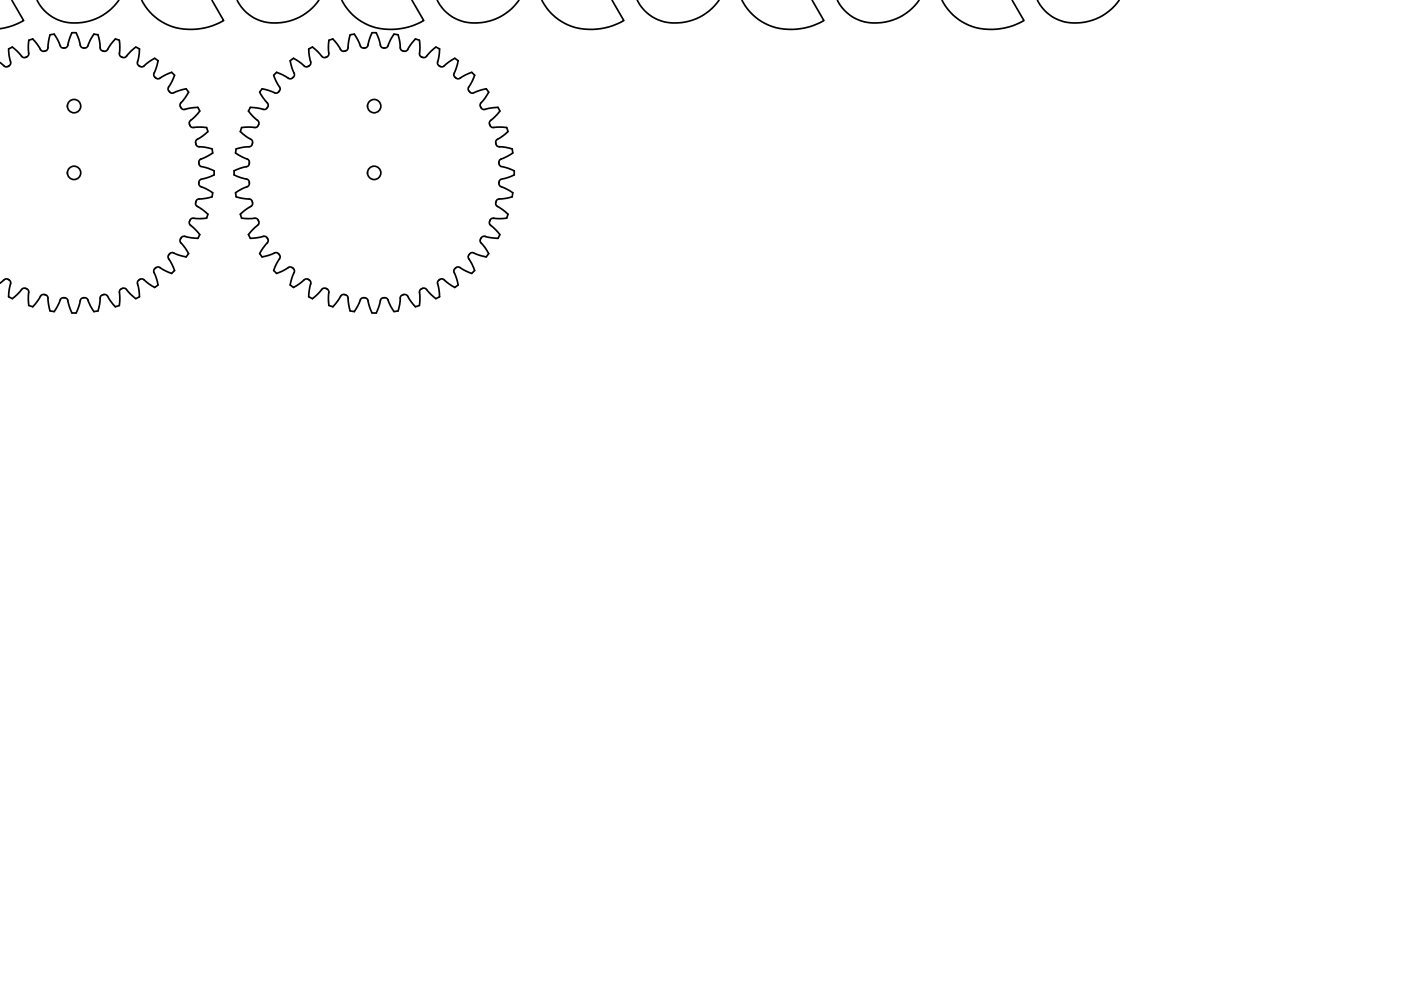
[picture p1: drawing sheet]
<svg xmlns="http://www.w3.org/2000/svg" width="420mm" height="297mm" viewBox="0 0 420 297" stroke-linecap="round" stroke-linejoin="round" font-family="sans-serif">
<!-- layer: Visible -->
<g fill="none" stroke="#000" stroke-width=".51">
<path d="M0 18.7a2.93 2.93 0 0 0 2 1.4l.4-.2M2.8 19.7l-.3 .2M3.6 .1l3.5 6.1-3.4 1.5-3.7 .9M7.7 17.2h-.2a1.48 1.48 0 0 1-1.6-1.1l-2.2-2-.6 .3-.5 .3 .3 2.9a1.62 1.62 0 0 1 0 2l-.2 .1M11.1 .1a12.8 12.8 0 0 0 15.5 6.3 16.1 16.1 0 0 0 9-6.3M28.2 10.2l-1.5 2.6a1.66 1.66 0 0 1-1.2 1.6l-.7-.1a1.5 1.5 0 0 1-.9-1.7l-1.1-2.8h-.6h-.6l-1 2.8a1.67 1.67 0 0 1-.8 1.7l-.7 .1a1.45 1.45 0 0 1-1.4-1.6l-1.4-2.6-.7 .1-.6 .1-.6 2.9a1.61 1.61 0 0 1-.6 1.9l-.7 .2a1.18 1.18 0 0 1-1.2-1l-2.1-2.7-1.2 .4-.1 2.9a1.58 1.58 0 0 1-.4 2l-.4 .2M28.2 10.2l1.2 .2 .6 2.9a1.43 1.43 0 0 0 1 2l.3 .1a1.51 1.51 0 0 0 1.4-1.4l1.9-2.3 .3 .1 .9 .3 .1 2.9a1.48 1.48 0 0 0 .5 2.1l.5 .1a1.51 1.51 0 0 0 1.6-1.1l2.2-2 .6 .3 .5 .3-.3 2.9a1.43 1.43 0 0 0 .3 2.2l.3 .2a1.49 1.49 0 0 0 1.8-.9l2.5-1.6 .5 .3 .5 .4-.8 2.8a1.66 1.66 0 0 0-.3 2l.4 .4a1.48 1.48 0 0 0 2.1-.5l2.7-1.2 .4 .4 .5 .5-1.3 2.7a1.42 1.42 0 0 0-.3 2.1l.1 .2M42.5 .1a16.6 16.6 0 0 0 20 8l2.4-.8 2.2-1.1-3.5-6.1M71.1 .1a12.8 12.8 0 0 0 15.5 6.3 16 16 0 0 0 9-6.3M99.8 11.7l1.9 2.3a1.6 1.6 0 0 0 1.4 1.4h.2M99.8 11.7l-1.2 .4-.1 2.9a1.58 1.58 0 0 1-.4 2l-.6 .2a1.48 1.48 0 0 1-1.6-1.1l-2.2-2-.6 .3-.5 .3 .3 2.9a1.51 1.51 0 0 1-.1 2.1l-.5 .3a1.49 1.49 0 0 1-1.8-.9l-2.5-1.6-.5 .3-.5 .4 .8 2.8a1.46 1.46 0 0 1 0 2.3l-.1 .1a1.48 1.48 0 0 1-2.1-.5l-2.6-1.2M102.5 .1a16.6 16.6 0 0 0 20 8l2.4-.8 2.2-1.1-3.6-6.1"/>
<path d="M103.3 15.4l.5-.2a1.52 1.52 0 0 0 .6-1.9l.6-2.9 .6-.1 .7-.1 1.4 2.6a1.44 1.44 0 0 0 1.6 1.6l.3-.1a1.53 1.53 0 0 0 1-1.7l1-2.8h.6h.6l1.1 2.8a1.48 1.48 0 0 0 1.1 1.8h.5a1.55 1.55 0 0 0 1.2-1.6l1.5-2.6 .6 .1 .6 .1 .6 2.9a1.46 1.46 0 0 0 1 2l.3 .1a1.51 1.51 0 0 0 1.4-1.4l1.9-2.3 .3 .1 .9 .3 .1 2.9a1.48 1.48 0 0 0 .5 2.1l.3 .1M130.7 14.1l-2.2 2a1.6 1.6 0 0 1-1.6 1.1h-.2M130.7 14.1l1.1 .6M131.1 .1a12.8 12.8 0 0 0 15.5 6.3 16.1 16.1 0 0 0 9-6.3M131.8 14.7l-.3 2.9a1.46 1.46 0 0 0-.3 1.5 1.46 1.46 0 0 0 1.3 1l.6-.2 3.3-2.4 1 .7-.8 2.8a1.66 1.66 0 0 0-.3 2l.4 .4a1.48 1.48 0 0 0 2.1-.5l2.7-1.2 .4 .4 .5 .5-1.3 2.7a1.42 1.42 0 0 0-.3 2.1l.1 .2M162.5 .1a16.6 16.6 0 0 0 20 8l4.6-1.9-3.5-6.1M191.1 .1a12.8 12.8 0 0 0 15.5 6.3 16.1 16.1 0 0 0 9-6.3M222.5 .1a16.6 16.6 0 0 0 20 8l2.4-.8 2.2-1.1-3.5-6.1M251.1 .1a12.8 12.8 0 0 0 15.5 6.3 16 16 0 0 0 9-6.3M282.5 .1a16.6 16.6 0 0 0 20 8l2.4-.8 2.2-1.1-3.5-6.1M311.1 .1a12.8 12.8 0 0 0 15.5 6.3 15.9 15.9 0 0 0 9-6.3M54.1 32l.2 .3"/>
<path d="M55.8 26.6l-2.8 .8a1.45 1.45 0 0 1-2.1 .2M55.8 26.6l.8 1.1-1.7 2.4a1.46 1.46 0 0 0-.8 2M59.3 32.2l-2.9 .3a1.45 1.45 0 0 1-2.1-.2M59.4 32.2l.5 1.1-2 2.2a1.66 1.66 0 0 0-1.1 1.6l.2 .5a1.1 1.1 0 0 0 1.5 .5l3.5 .1 .4 1.2M62.3 39.4l-2.3 1.9a1.44 1.44 0 0 0-1.3 1.6l.1 .3M72.5 38.2l-.4 1.2 2.3 1.9a1.41 1.41 0 0 1 1.3 1.9M78.6 26.6l-.7 1.1 1.6 2.4a1.65 1.65 0 0 1 .9 1.8l-.1 .2M78.6 26.6l2.8 .8a1.45 1.45 0 0 0 2.1 .2M80.3 32l-.3 .5a1.52 1.52 0 0 1-2 0l-2.9-.3-.3 .5-.3 .6 2 2.2a1.66 1.66 0 0 1 1.1 1.6l-.2 .7a1.51 1.51 0 0 1-2 .3l-2.9 .1M83 21.7l-.9 .9 1.2 2.7a1.58 1.58 0 0 1 .6 1.9l-.4 .4M140.9 27.6a1.14 1.14 0 0 0 1.6 0l3.3-1 .8 1-1.7 2.5a1.46 1.46 0 0 0-.8 2M144.1 32l.2 .3a1.41 1.41 0 0 0 2.1 .2l3-.3 .2 .5 .3 .6-2 2.2a1.6 1.6 0 0 0-1.1 1.6v.2"/>
<path d="M146.8 37.3l.2 .3a1.1 1.1 0 0 0 1.5 .5l3.5 .1 .4 1.2-2.4 1.9a1.44 1.44 0 0 0-1.3 1.6l.1 .3M58.8 43.2v.2a1.47 1.47 0 0 0 1.9 .6l2.9 .6 .1 .6 .1 .7-2.6 1.4a1.6 1.6 0 0 0-1.6 1.2v.2M59.6 54.9v.2a1.5 1.5 0 0 0 1.6 1.2l2.6 1.5M59.6 48.7l.1 .5a1.5 1.5 0 0 0 1.7 1l2.8 1v.6v.6l-2.8 1.1a1.44 1.44 0 0 0-1.7 1.3l-.1 .1M63.8 57.8l-.2 1.2-2.9 .6a1.6 1.6 0 0 0-1.9 .6l-.1 .4a1.13 1.13 0 0 0 .9 1.5l2.7 2.1M70.2 52.4l2.8 1.1a1.44 1.44 0 0 1 1.8 1.3v.3a1.45 1.45 0 0 1-1.6 1.2l-2.6 1.5M70.2 51.2v1.2M70.6 57.8l.2 1.2 2.9 .6a1.61 1.61 0 0 1 1.9 .6l.2 .7a1.51 1.51 0 0 1-1.4 1.5l-2.3 1.8 .4 1.2M75.6 43.2v.2a1.52 1.52 0 0 1-1.9 .6l-2.9 .6-.1 .6-.1 .7 2.6 1.4a1.55 1.55 0 0 1 1.6 1.2l-.1 .7a1.5 1.5 0 0 1-1.7 1l-2.8 1M148.8 43.2v.2a1.52 1.52 0 0 0 1.9 .6l2.9 .6M153.6 59l-2.9 .6a1.61 1.61 0 0 0-1.9 .6l-.1 .6a1.1 1.1 0 0 0 .9 1.3l2.7 2.1-.3 1.2-3 .1a1.58 1.58 0 0 0-2 .4l-.2 .4M153.6 44.6l.2 1.3-2.6 1.4a1.6 1.6 0 0 0-1.6 1.2l.1 .7a1.5 1.5 0 0 0 1.7 1l2.8 1v.6v.6l-2.8 1.1a1.44 1.44 0 0 0-1.7 1.3l-.1 .3a1.5 1.5 0 0 0 1.6 1.2l2.6 1.5"/>
<path d="M153.8 57.8l-.2 1.2M50.9 76.1l.1-.1a1.5 1.5 0 0 1 2 .2l2.8 .8M50.9 76.1l-.2 .2a1.46 1.46 0 0 0 .4 2.1l1.2 2.7-.4 .4-.4 .5-2.7-1.3a1.58 1.58 0 0 0-1.9-.5l-.6 .4a1.5 1.5 0 0 0 .3 2l.8 2.8-.5 .4-.5 .4-2.5-1.7a1.47 1.47 0 0 0-2.1-.7l-.2 .2a1.47 1.47 0 0 0-.1 2l.3 2.9-.5 .3-.6 .3-2.2-2a1.47 1.47 0 0 0-1.8-1.1l-.4 .2a1.56 1.56 0 0 0-.4 2l-.1 3-.6 .2-.6 .2-1.9-2.4a1.46 1.46 0 0 0-1.6-1.3M54.3 71.3l.1-.2a1.55 1.55 0 0 1 2 0l2.9 .3M54.3 71.3l-.1 .1a1.14 1.14 0 0 0 .4 1.8l2 2.8-.8 1M62.4 64.2l-.4 1.2-3 .1a1.58 1.58 0 0 0-2 .4l-.1 .3a1.15 1.15 0 0 0 .7 1.6l2.3 2.5-.5 1.1M72.5 65.4l2.9 .1a1.42 1.42 0 0 1 2.1 .7l.1 .3a1.48 1.48 0 0 1-1.1 1.6l-2 2.2 .3 .6 .3 .5 2.9-.3a1.49 1.49 0 0 1 2.1 .2l.3 .4a1.2 1.2 0 0 1-.6 1.5l-1.9 2.8 .7 1M83.5 76.1l.4 .4a1.47 1.47 0 0 1-.6 1.9l-1.2 2.7 .9 .9M83.5 76.1l-.1-.1a1.5 1.5 0 0 0-2 .2l-2.8 .8M140.9 76.1l-.2 .2a1.46 1.46 0 0 0 .4 2.1l1.2 2.7-.4 .4-.4 .5-2.7-1.3a1.58 1.58 0 0 0-1.9-.5l-.3 .2a1.17 1.17 0 0 0-.2 1.7l1 3.3-1 .8-2.5-1.7a1.47 1.47 0 0 0-2.1-.7l-.2 .2a1.47 1.47 0 0 0-.1 2l.3 2.9M144.1 71.6v.1a1.15 1.15 0 0 0 .5 1.5l2 2.8-.8 1-2.8-.8a1.47 1.47 0 0 0-2.1-.1M146.8 66.3v.2a1.48 1.48 0 0 0 1.1 1.6l2 2.2-.3 .6-.2 .5-3-.3a1.51 1.51 0 0 0-2.1 .2l-.2 .3"/>
<path d="M2.4 83.7h-.1a1.56 1.56 0 0 0-1.8 .8l-.5 .4M2.5 83.7l.3 .2M2.7 83.9l.2 .1a1.55 1.55 0 0 1 0 2l-.3 2.9 .5 .3 .6 .3 2.2-2a1.45 1.45 0 0 1 1.8-1.1M7.7 86.4l.4 .2a1.52 1.52 0 0 1 .4 2l.1 3 1.2 .4 1.9-2.4a1.46 1.46 0 0 1 1.6-1.3M13.3 88.3l.3 .1M13.6 88.4h.2a1.52 1.52 0 0 1 .6 1.9l.6 2.9 .6 .1 .7 .1 1.4-2.6a1.44 1.44 0 0 1 1.6-1.6h.1M19.4 89.3a1.11 1.11 0 0 1 1 1.3l1.2 3.2h1.2l1.1-2.8a1.62 1.62 0 0 1 .9-1.7h.2M25 89.2h.5a1.16 1.16 0 0 1 1 1.2l1.7 3M30.8 88.4h-.2a1.46 1.46 0 0 0-.6 1.9l-.6 2.9-1.2 .2M31.2 88.3l-.4 .1M83 82l2.6-1.3a1.46 1.46 0 0 1 2.2-.3l.3 .2a1.5 1.5 0 0 1-.3 2l-.8 2.8 .5 .4 .5 .4 2.5-1.7a1.49 1.49 0 0 1 2.1-.7l.3 .2a1.55 1.55 0 0 1 0 2l-.3 2.9 .5 .3 .6 .3 2.2-2a1.43 1.43 0 0 1 1.2-1.1 1.43 1.43 0 0 1 1.5 .8v4.4l1.2 .4M103.3 88.3h-.2a1.57 1.57 0 0 0-1.4 1.3l-1.9 2.4"/>
<path d="M103.3 88.3l.3 .1M103.6 88.4h.2a1.52 1.52 0 0 1 .6 1.9l.6 2.9 .6 .1 .7 .1 1.4-2.6a1.44 1.44 0 0 1 1.6-1.6h.1M109.4 89.3a1.46 1.46 0 0 1 1.2 1.7l1 2.8h.6h.6l1.1-2.8a1.62 1.62 0 0 1 .9-1.7h.2M120.8 88.4h-.2a1.52 1.52 0 0 0-.6 1.9l-.6 2.9-1.2 .2-1.5-2.6a1.6 1.6 0 0 0-1.2-1.6h-.5M121.2 88.3l-.4 .1M126.7 86.4l-.4 .2a1.56 1.56 0 0 0-.4 2l-.1 3-.6 .2-.6 .2-1.9-2.4a1.46 1.46 0 0 0-1.6-1.3M126.7 86.4h.2a1.51 1.51 0 0 1 1.6 1.1l2.2 2M131.8 88.9l-1.1 .6"/>
<circle cx="22.2" cy="31.8" r="2"/>
<circle cx="112.2" cy="31.8" r="2"/>
<circle cx="22.2" cy="51.8" r="2"/>
<circle cx="112.2" cy="51.8" r="2"/>
</g>
</svg>
